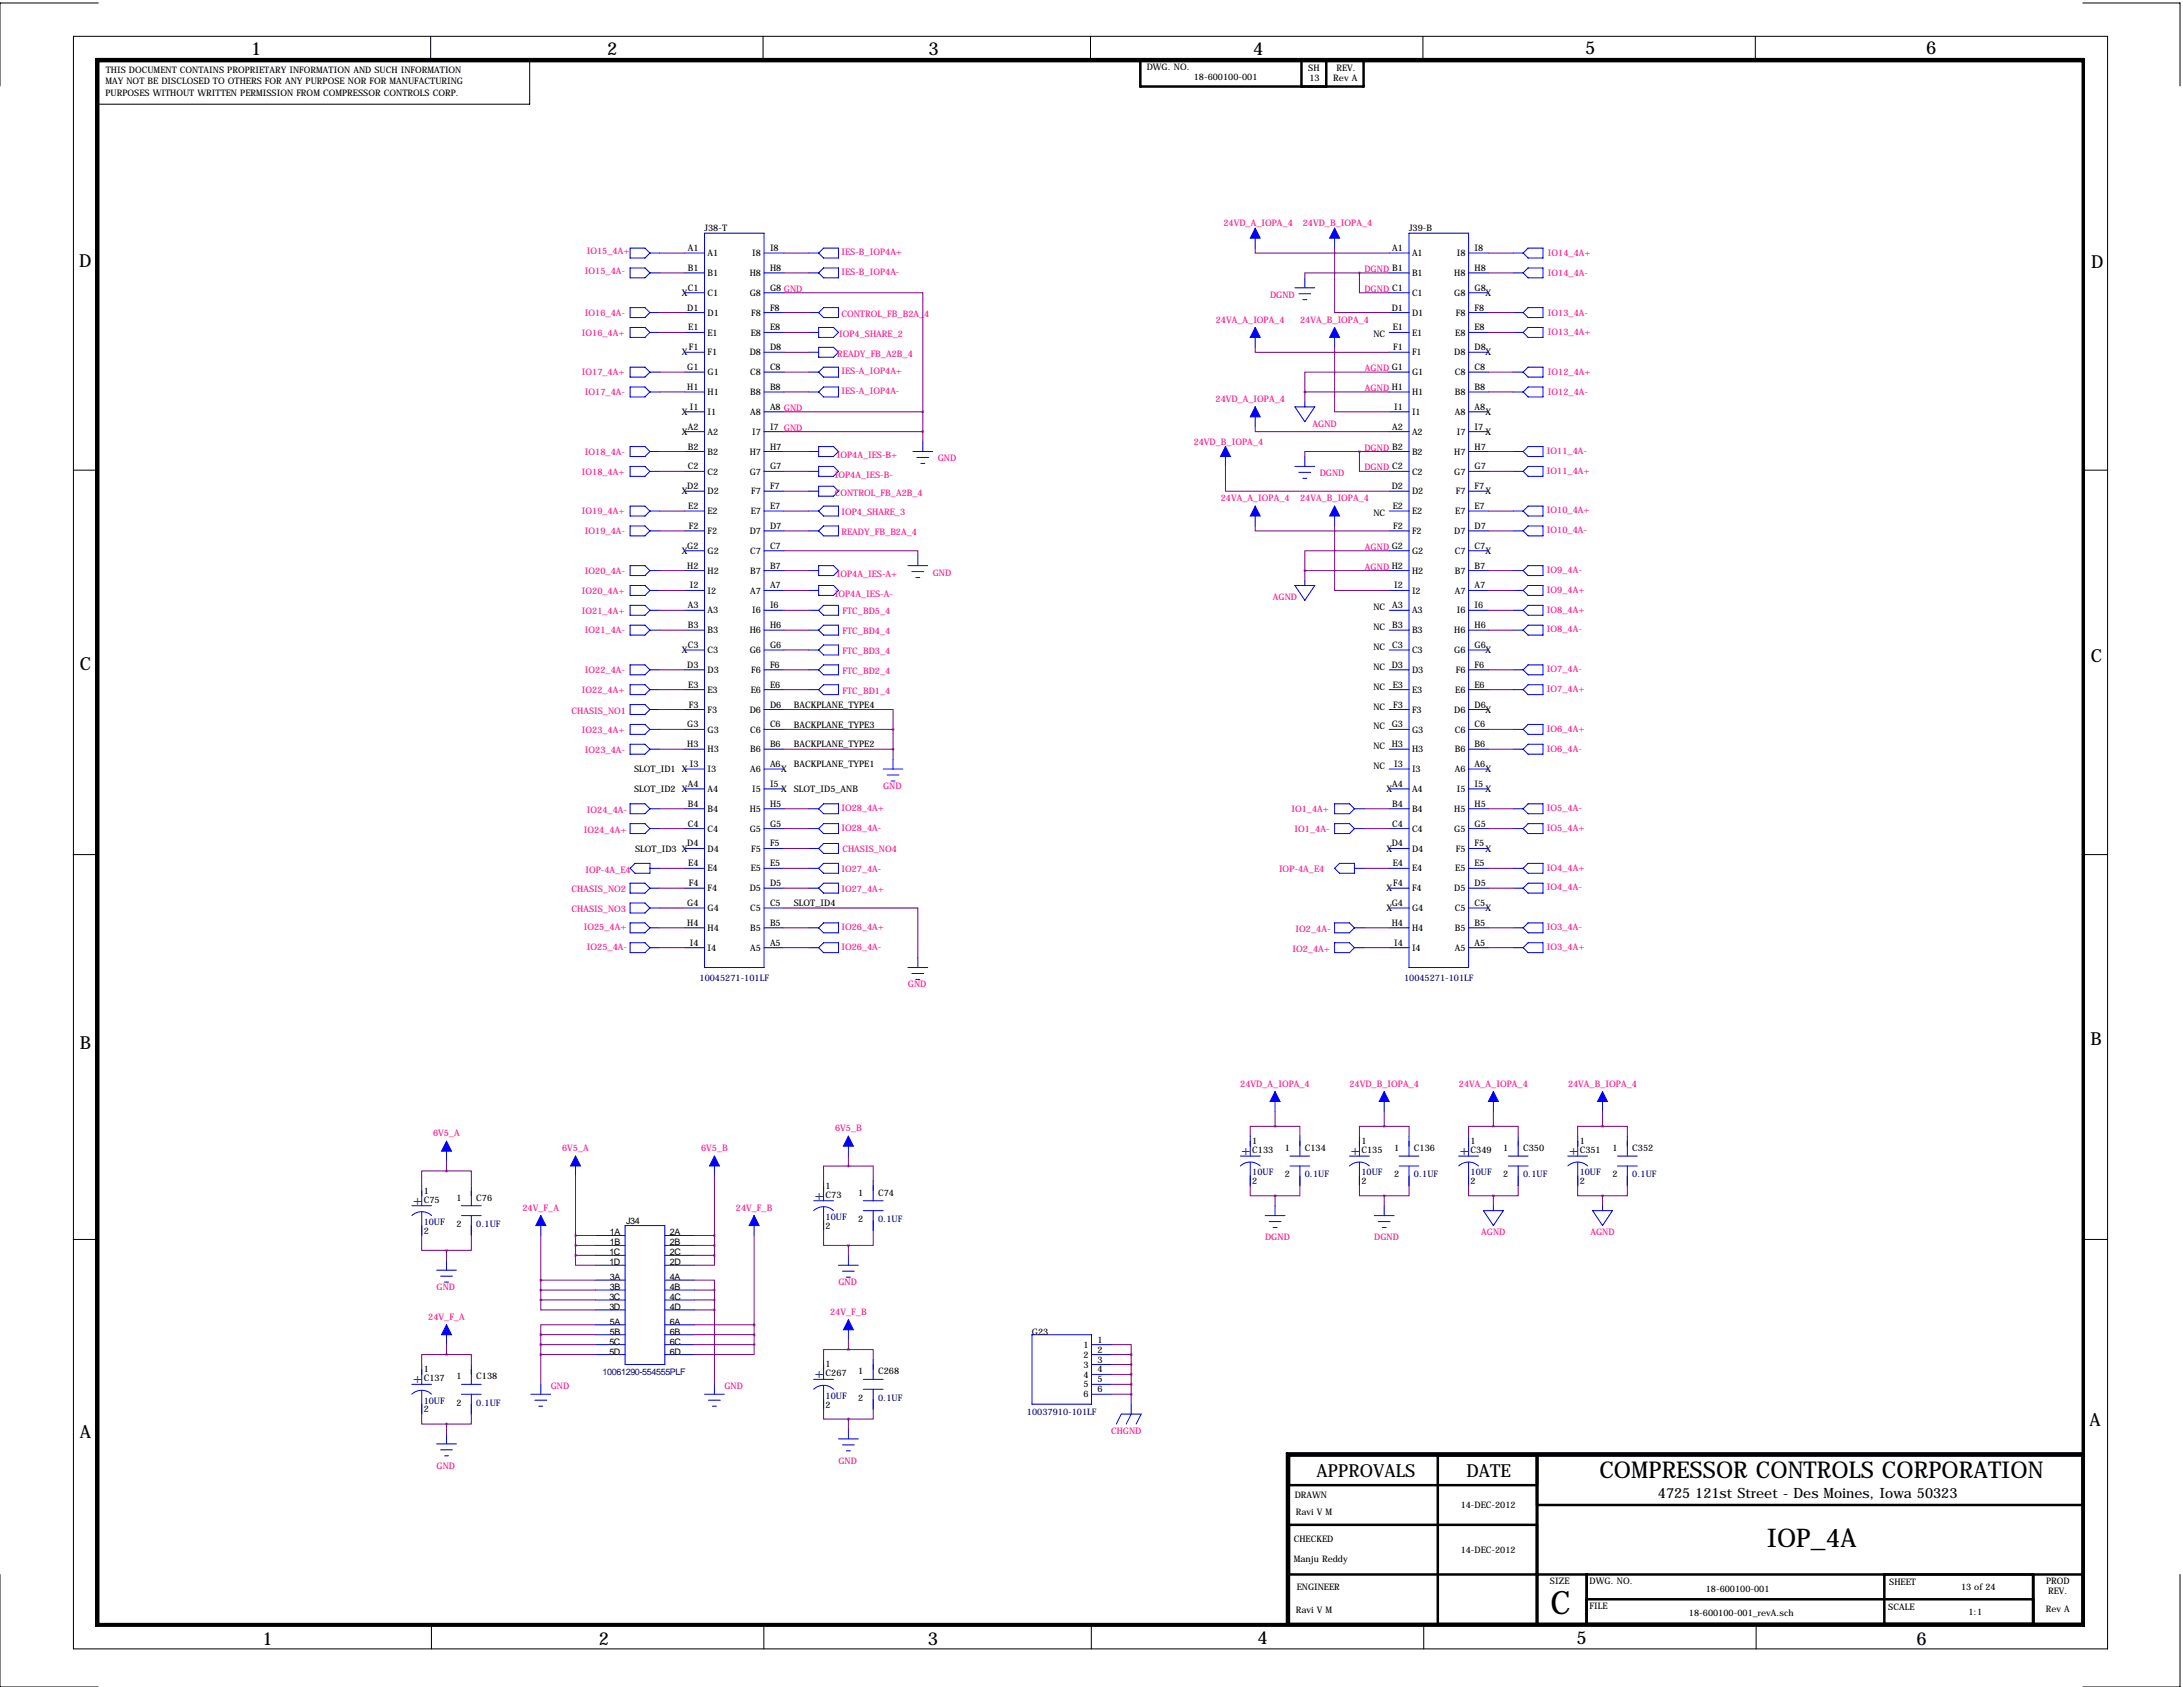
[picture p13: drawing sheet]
<svg xmlns="http://www.w3.org/2000/svg" width="559mm" height="432mm" viewBox="0 0 559 432" stroke-linecap="round" stroke-linejoin="round" font-family="sans-serif">
<defs><g id="words">
<text font-size="8.2" x="396.9" y="413">C</text>
<text font-size="6.6" x="452.2" y="395.9">IOP_4A</text>
<text font-size="5.9" x="409.4" y="378.4">COMPRESSOR CONTROLS CORPORATION</text>
<g font-size="4.6">
<text x="64.3" y="14.1">1</text>
<text x="155.4" y="14.1">2</text>
<text x="237.7" y="14.1">3</text>
<text x="320.8" y="14.1">4</text>
<text x="405.8" y="13.9">5</text>
<text x="493" y="13.9">6</text>
<text x="20.3" y="68.3">D</text>
<text x="535.3" y="68.5">D</text>
<text x="20.4" y="171.6">C</text>
<text x="535.2" y="169.6">C</text>
<text x="20.5" y="268.5">B</text>
<text x="535.1" y="267.6">B</text>
<text x="534.9" y="364.9">A</text>
<text x="20.5" y="367.9">A</text>
<text x="337" y="378.1">APPROVALS</text>
<text x="375.4" y="378.1">DATE</text>
<text x="67.2" y="421">1</text>
<text x="153.3" y="421">2</text>
<text x="237.5" y="421">3</text>
<text x="321.9" y="420.9">4</text>
<text x="403.6" y="420.8">5</text>
<text x="490.6" y="421">6</text>
</g>
<g font-size="3.6" fill="#000080">
<text x="317.8" y="295.7">+</text>
<text x="345.7" y="295.7">+</text>
<text x="373.6" y="295.7">+</text>
<text x="401.6" y="295.7">+</text>
<text x="105.7" y="308.4">+</text>
<text x="208.5" y="307.1">+</text>
<text x="208.5" y="352.8">+</text>
<text x="105.7" y="354.1">+</text>
</g>
<text font-size="3.6" x="424.4" y="383.4">4725 121st Street - Des Moines, Iowa 50323</text>
<g font-size="2.3">
<text x="27" y="21.5">MAY NOT BE DISCLOSED TO OTHERS FOR ANY PURPOSE NOR FOR MANUFACTURING</text>
<text x="27.1" y="18.7">THIS DOCUMENT CONTAINS PROPRIETARY INFORMATION AND SUCH INFORMATION</text>
<text x="293.5" y="18">DWG. NO.</text>
<text x="305.6" y="20.5">18-600100-001</text>
<text x="334.9" y="18.1">SH</text>
<text x="335.2" y="20.8">13</text>
<text x="341.3" y="20.8">Rev A</text>
<text x="342.1" y="18.2">REV.</text>
<text x="27" y="24.6">PURPOSES WITHOUT WRITTEN PERMISSION FROM COMPRESSOR CONTROLS CORP.</text>
<text x="180.3" y="59.2">J38-T</text>
<text x="360.7" y="59.2">J39-B</text>
<text x="176" y="64.3">A1</text>
<text x="181.1" y="65.6">A1</text>
<text x="192.6" y="65.6">I8</text>
<text x="197.1" y="64.3">I8</text>
<text x="356.4" y="64.3">A1</text>
<text x="361.4" y="65.6">A1</text>
<text x="372.9" y="65.6">I8</text>
<text x="377.4" y="64.3">I8</text>
<text x="176" y="69.3">B1</text>
<text x="181.1" y="70.7">B1</text>
<text x="191.9" y="70.7">H8</text>
<text x="197.1" y="69.3">H8</text>
<text x="361.4" y="70.7">B1</text>
<text x="372.3" y="70.7">H8</text>
<text x="377.4" y="69.3">H8</text>
<text x="174.5" y="75.7">X</text>
<text x="176" y="74.4">C1</text>
<text x="181.1" y="75.7">C1</text>
<text x="191.9" y="75.7">G8</text>
<text x="197.1" y="74.4">G8 GND</text>
<text x="361.4" y="75.7">C1</text>
<text x="372.3" y="75.7">G8</text>
<text x="377.4" y="74.4">G8</text>
<text x="380.3" y="75.7">X</text>
<text x="175.9" y="79.5">D1</text>
<text x="181.1" y="80.8">D1</text>
<text x="192.3" y="80.8">F8</text>
<text x="197.1" y="79.5">F8</text>
<text x="356.3" y="79.5">D1</text>
<text x="361.4" y="80.8">D1</text>
<text x="372.7" y="80.8">F8</text>
<text x="377.4" y="79.5">F8</text>
<text x="176.2" y="84.6">E1</text>
<text x="176.3" y="89.7">F1</text>
<text x="181.1" y="85.9">E1</text>
<text x="192.2" y="85.9">E8</text>
<text x="197.1" y="84.6">E8</text>
<text x="197.1" y="89.7">D8</text>
<text x="351.5" y="86.4">NC</text>
<text x="356.5" y="84.6">E1</text>
<text x="356.7" y="89.7">F1</text>
<text x="361.4" y="85.9">E1</text>
<text x="372.5" y="85.9">E8</text>
<text x="377.4" y="84.6">E8</text>
<text x="377.4" y="89.7">D8</text>
<text x="174.5" y="91">X</text>
<text x="175.9" y="94.7">G1</text>
<text x="181.1" y="91">F1</text>
<text x="191.9" y="91">D8</text>
<text x="197.1" y="94.7">C8</text>
<text x="361.4" y="91">F1</text>
<text x="372.3" y="91">D8</text>
<text x="377.4" y="94.7">C8</text>
<text x="380.3" y="91">X</text>
<text x="175.9" y="99.8">H1</text>
<text x="181.1" y="96.1">G1</text>
<text x="181.1" y="101.1">H1</text>
<text x="192.1" y="96.1">C8</text>
<text x="192.1" y="101.1">B8</text>
<text x="197.1" y="99.8">B8</text>
<text x="361.4" y="96.1">G1</text>
<text x="361.4" y="101.1">H1</text>
<text x="372.4" y="96.1">C8</text>
<text x="372.4" y="101.1">B8</text>
<text x="377.4" y="99.8">B8</text>
<text x="174.5" y="106.2">X</text>
<text x="176.6" y="104.9">I1</text>
<text x="181.1" y="106.2">I1</text>
<text x="192.1" y="106.2">A8</text>
<text x="197.1" y="104.9">A8 GND</text>
<text x="356.9" y="104.9">I1</text>
<text x="361.4" y="106.2">I1</text>
<text x="372.4" y="106.2">A8</text>
<text x="377.4" y="104.9">A8</text>
<text x="380.3" y="106.2">X</text>
<text x="174.5" y="111.3">X</text>
<text x="176" y="110">A2</text>
<text x="181.1" y="111.3">A2</text>
<text x="192.6" y="111.3">I7</text>
<text x="197.1" y="110">I7 GND</text>
<text x="356.4" y="110">A2</text>
<text x="361.4" y="111.3">A2</text>
<text x="372.9" y="111.3">I7</text>
<text x="377.4" y="110">I7</text>
<text x="380.3" y="111.3">X</text>
<text x="176" y="115.1">B2</text>
<text x="181.1" y="116.4">B2</text>
<text x="191.9" y="116.4">H7</text>
<text x="197.1" y="115.1">H7</text>
<text x="361.4" y="116.4">B2</text>
<text x="372.3" y="116.4">H7</text>
<text x="377.4" y="115.1">H7</text>
<text x="175.9" y="125.2">D2</text>
<text x="176" y="120.1">C2</text>
<text x="181.1" y="121.5">C2</text>
<text x="191.9" y="121.5">G7</text>
<text x="197.1" y="120.1">G7</text>
<text x="197.1" y="125.2">F7</text>
<text x="356.3" y="125.2">D2</text>
<text x="361.4" y="121.5">C2</text>
<text x="372.3" y="121.5">G7</text>
<text x="377.4" y="120.1">G7</text>
<text x="377.4" y="125.2">F7</text>
<text x="174.5" y="126.5">X</text>
<text x="176.2" y="130.3">E2</text>
<text x="181.1" y="126.5">D2</text>
<text x="181.1" y="131.6">E2</text>
<text x="192.2" y="131.6">E7</text>
<text x="192.3" y="126.5">F7</text>
<text x="197.1" y="130.3">E7</text>
<text x="356.5" y="130.3">E2</text>
<text x="361.4" y="126.5">D2</text>
<text x="361.4" y="131.6">E2</text>
<text x="372.5" y="131.6">E7</text>
<text x="372.7" y="126.5">F7</text>
<text x="377.4" y="130.3">E7</text>
<text x="380.3" y="126.5">X</text>
<text x="176.3" y="135.4">F2</text>
<text x="181.1" y="136.7">F2</text>
<text x="191.9" y="136.7">D7</text>
<text x="197.1" y="135.4">D7</text>
<text x="351.5" y="132.1">NC</text>
<text x="356.7" y="135.4">F2</text>
<text x="361.4" y="136.7">F2</text>
<text x="372.3" y="136.7">D7</text>
<text x="377.4" y="135.4">D7</text>
<text x="174.5" y="141.8">X</text>
<text x="175.9" y="140.5">G2</text>
<text x="181.1" y="141.8">G2</text>
<text x="192.1" y="141.8">C7</text>
<text x="197.1" y="140.5">C7</text>
<text x="361.4" y="141.8">G2</text>
<text x="372.4" y="141.8">C7</text>
<text x="377.4" y="140.5">C7</text>
<text x="380.3" y="141.8">X</text>
<text x="175.9" y="145.5">H2</text>
<text x="181.1" y="146.9">H2</text>
<text x="192.1" y="146.9">B7</text>
<text x="197.1" y="145.5">B7</text>
<text x="361.4" y="146.9">H2</text>
<text x="372.4" y="146.9">B7</text>
<text x="377.4" y="145.5">B7</text>
<text x="176" y="155.7">A3</text>
<text x="176.6" y="150.6">I2</text>
<text x="181.1" y="151.9">I2</text>
<text x="192.1" y="151.9">A7</text>
<text x="197.1" y="150.6">A7</text>
<text x="197.1" y="155.7">I6</text>
<text x="356.4" y="155.7">A3</text>
<text x="356.9" y="150.6">I2</text>
<text x="361.4" y="151.9">I2</text>
<text x="372.4" y="151.9">A7</text>
<text x="377.4" y="150.6">A7</text>
<text x="377.4" y="155.7">I6</text>
<text x="176" y="160.8">B3</text>
<text x="181.1" y="157">A3</text>
<text x="192.6" y="157">I6</text>
<text x="197.1" y="160.8">H6</text>
<text x="351.5" y="156.2">NC</text>
<text x="351.5" y="161.3">NC</text>
<text x="356.4" y="160.8">B3</text>
<text x="361.4" y="157">A3</text>
<text x="372.9" y="157">I6</text>
<text x="377.4" y="160.8">H6</text>
<text x="174.5" y="167.2">X</text>
<text x="176" y="165.9">C3</text>
<text x="181.1" y="162.1">B3</text>
<text x="181.1" y="167.2">C3</text>
<text x="191.9" y="162.1">H6</text>
<text x="191.9" y="167.2">G6</text>
<text x="197.1" y="165.9">G6</text>
<text x="351.5" y="166.4">NC</text>
<text x="356.4" y="165.9">C3</text>
<text x="361.4" y="162.1">B3</text>
<text x="361.4" y="167.2">C3</text>
<text x="372.3" y="162.1">H6</text>
<text x="372.3" y="167.2">G6</text>
<text x="377.4" y="165.9">G6</text>
<text x="380.3" y="167.2">X</text>
<text x="175.9" y="170.9">D3</text>
<text x="181.1" y="172.3">D3</text>
<text x="192.3" y="172.3">F6</text>
<text x="197.1" y="170.9">F6</text>
<text x="351.5" y="171.5">NC</text>
<text x="356.3" y="170.9">D3</text>
<text x="361.4" y="172.3">D3</text>
<text x="372.7" y="172.3">F6</text>
<text x="377.4" y="170.9">F6</text>
<text x="176.2" y="176">E3</text>
<text x="181.1" y="177.3">E3</text>
<text x="192.2" y="177.3">E6</text>
<text x="197.1" y="176">E6</text>
<text x="351.5" y="176.5">NC</text>
<text x="356.5" y="176">E3</text>
<text x="361.4" y="177.3">E3</text>
<text x="372.5" y="177.3">E6</text>
<text x="377.4" y="176">E6</text>
<text x="176.3" y="181.1">F3</text>
<text x="181.1" y="182.4">F3</text>
<text x="191.9" y="182.4">D6</text>
<text x="197.1" y="181.1">D6</text>
<text x="203.2" y="181.1">BACKPLANE_TYPE4</text>
<text x="351.5" y="181.6">NC</text>
<text x="356.7" y="181.1">F3</text>
<text x="361.4" y="182.4">F3</text>
<text x="372.3" y="182.4">D6</text>
<text x="377.4" y="181.1">D6</text>
<text x="380.3" y="182.4">X</text>
<text x="175.9" y="186.2">G3</text>
<text x="175.9" y="191.3">H3</text>
<text x="181.1" y="187.5">G3</text>
<text x="192.1" y="187.5">C6</text>
<text x="197.1" y="186.2">C6</text>
<text x="197.1" y="191.3">B6</text>
<text x="203.2" y="191.3">BACKPLANE_TYPE2</text>
<text x="203.2" y="186.2">BACKPLANE_TYPE3</text>
<text x="351.5" y="186.7">NC</text>
<text x="351.5" y="191.8">NC</text>
<text x="356.3" y="186.2">G3</text>
<text x="356.3" y="191.3">H3</text>
<text x="361.4" y="187.5">G3</text>
<text x="372.4" y="187.5">C6</text>
<text x="377.4" y="186.2">C6</text>
<text x="377.4" y="191.3">B6</text>
<text x="162.3" y="197.7">SLOT_ID1 X</text>
<text x="176.6" y="196.3">I3</text>
<text x="181.1" y="192.6">H3</text>
<text x="181.1" y="197.7">I3</text>
<text x="192.1" y="192.6">B6</text>
<text x="192.1" y="197.7">A6</text>
<text x="197.1" y="196.3">A6</text>
<text x="199.9" y="197.7">X</text>
<text x="203.2" y="196.4">BACKPLANE_TYPE1</text>
<text x="351.5" y="196.8">NC</text>
<text x="356.9" y="196.3">I3</text>
<text x="361.4" y="192.6">H3</text>
<text x="361.4" y="197.7">I3</text>
<text x="372.4" y="192.6">B6</text>
<text x="372.4" y="197.7">A6</text>
<text x="377.4" y="196.3">A6</text>
<text x="380.3" y="197.7">X</text>
<text x="162.3" y="202.7">SLOT_ID2 X</text>
<text x="176" y="201.4">A4</text>
<text x="181.1" y="202.7">A4</text>
<text x="192.6" y="202.7">I5</text>
<text x="197.1" y="201.4">I5</text>
<text x="199.9" y="202.7">X</text>
<text x="203.2" y="202.7">SLOT_ID5_ANB</text>
<text x="354.9" y="202.7">X</text>
<text x="356.4" y="201.4">A4</text>
<text x="361.4" y="202.7">A4</text>
<text x="372.9" y="202.7">I5</text>
<text x="377.4" y="201.4">I5</text>
<text x="380.3" y="202.7">X</text>
<text x="176" y="206.5">B4</text>
<text x="181.1" y="207.8">B4</text>
<text x="191.9" y="207.8">H5</text>
<text x="197.1" y="206.5">H5</text>
<text x="356.4" y="206.5">B4</text>
<text x="361.4" y="207.8">B4</text>
<text x="372.3" y="207.8">H5</text>
<text x="377.4" y="206.5">H5</text>
<text x="176" y="211.6">C4</text>
<text x="181.1" y="212.9">C4</text>
<text x="191.9" y="212.9">G5</text>
<text x="197.1" y="211.6">G5</text>
<text x="356.4" y="211.6">C4</text>
<text x="361.4" y="212.9">C4</text>
<text x="372.3" y="212.9">G5</text>
<text x="377.4" y="211.6">G5</text>
<text x="162.6" y="218">SLOT_ID3 X</text>
<text x="175.9" y="216.7">D4</text>
<text x="176.2" y="221.7">E4</text>
<text x="181.1" y="218">D4</text>
<text x="192.3" y="218">F5</text>
<text x="197.1" y="216.7">F5</text>
<text x="197.1" y="221.7">E5</text>
<text x="354.9" y="218">X</text>
<text x="356.3" y="216.7">D4</text>
<text x="356.5" y="221.7">E4</text>
<text x="361.4" y="218">D4</text>
<text x="372.7" y="218">F5</text>
<text x="377.4" y="216.7">F5</text>
<text x="377.4" y="221.7">E5</text>
<text x="380.3" y="218">X</text>
<text x="176.3" y="226.8">F4</text>
<text x="181.1" y="223.1">E4</text>
<text x="192.2" y="223.1">E5</text>
<text x="197.1" y="226.8">D5</text>
<text x="356.7" y="226.8">F4</text>
<text x="361.4" y="223.1">E4</text>
<text x="372.5" y="223.1">E5</text>
<text x="377.4" y="226.8">D5</text>
<text x="175.9" y="231.9">G4</text>
<text x="181.1" y="228.1">F4</text>
<text x="181.1" y="233.2">G4</text>
<text x="191.9" y="228.1">D5</text>
<text x="192.1" y="233.2">C5</text>
<text x="197.1" y="231.9">C5</text>
<text x="203.2" y="231.9">SLOT_ID4</text>
<text x="354.9" y="228.1">X</text>
<text x="354.9" y="233.2">X</text>
<text x="356.3" y="231.9">G4</text>
<text x="361.4" y="228.1">F4</text>
<text x="361.4" y="233.2">G4</text>
<text x="372.3" y="228.1">D5</text>
<text x="372.4" y="233.2">C5</text>
<text x="377.4" y="231.9">C5</text>
<text x="380.3" y="233.2">X</text>
<text x="175.9" y="237">H4</text>
<text x="181.1" y="238.3">H4</text>
<text x="192.1" y="238.3">B5</text>
<text x="197.1" y="237">B5</text>
<text x="356.3" y="237">H4</text>
<text x="361.4" y="238.3">H4</text>
<text x="372.4" y="238.3">B5</text>
<text x="377.4" y="237">B5</text>
<text x="176.6" y="242.1">I4</text>
<text x="181.1" y="243.4">I4</text>
<text x="192.1" y="243.4">A5</text>
<text x="197.1" y="242.1">A5</text>
<text x="356.9" y="242.1">I4</text>
<text x="361.4" y="243.4">I4</text>
<text x="372.4" y="243.4">A5</text>
<text x="377.4" y="242.1">A5</text>
<text x="320.5" y="292.9">1</text>
<text x="348.5" y="292.9">1</text>
<text x="376.4" y="292.9">1</text>
<text x="404.4" y="292.9">1</text>
<text x="320.5" y="295.1">C133</text>
<text x="328.9" y="294.6">1</text>
<text x="334" y="294.6">C134</text>
<text x="348.5" y="295.1">C135</text>
<text x="356.9" y="294.6">1</text>
<text x="361.9" y="294.6">C136</text>
<text x="376.4" y="295.1">C349</text>
<text x="384.8" y="294.6">1</text>
<text x="389.9" y="294.6">C350</text>
<text x="404.4" y="295.1">C351</text>
<text x="412.7" y="294.6">1</text>
<text x="417.8" y="294.6">C352</text>
<text x="108.5" y="305.6">1</text>
<text x="211.3" y="304.3">1</text>
<text x="320.5" y="303.1">2</text>
<text x="328.9" y="301.3">2</text>
<text x="348.5" y="303.1">2</text>
<text x="356.9" y="301.3">2</text>
<text x="376.4" y="303.1">2</text>
<text x="384.8" y="301.3">2</text>
<text x="404.4" y="303.1">2</text>
<text x="412.7" y="301.3">2</text>
<text x="108.5" y="307.8">C75</text>
<text x="116.8" y="307.3">1</text>
<text x="121.9" y="307.3">C76</text>
<text x="211.3" y="306.6">C73</text>
<text x="219.7" y="306.1">1</text>
<text x="224.8" y="306.1">C74</text>
<text x="108.5" y="315.8">2</text>
<text x="116.8" y="314">2</text>
<text x="156.1" y="316.2">1A</text>
<text x="160.3" y="313.2">J34</text>
<text x="171.4" y="316.2">2A</text>
<text x="211.3" y="314.5">2</text>
<text x="219.7" y="312.8">2</text>
<text x="156" y="321.3">1C</text>
<text x="156" y="323.8">1D</text>
<text x="156.1" y="318.8">1B</text>
<text x="171.4" y="318.8">2B</text>
<text x="171.4" y="321.3">2C</text>
<text x="171.4" y="323.8">2D</text>
<text x="156.1" y="327.7">3A</text>
<text x="171.4" y="327.7">4A</text>
<text x="156" y="332.7">3C</text>
<text x="156" y="335.3">3D</text>
<text x="156.1" y="330.2">3B</text>
<text x="171.4" y="330.2">4B</text>
<text x="171.4" y="332.7">4C</text>
<text x="171.4" y="335.3">4D</text>
<text x="156.1" y="339.1">5A</text>
<text x="156.1" y="341.6">5B</text>
<text x="171.4" y="339.1">6A</text>
<text x="171.4" y="341.6">6B</text>
<text x="264.2" y="341.6">G23</text>
<text x="156" y="344.2">5C</text>
<text x="156" y="346.7">5D</text>
<text x="171.4" y="344.2">6C</text>
<text x="171.4" y="346.7">6D</text>
<text x="277.3" y="345">1</text>
<text x="277.3" y="347.5">2</text>
<text x="280.9" y="343.7">1</text>
<text x="280.9" y="346.2">2</text>
<text x="108.5" y="351.3">1</text>
<text x="108.5" y="353.6">C137</text>
<text x="116.8" y="353.1">1</text>
<text x="121.9" y="353.1">C138</text>
<text x="211.3" y="350">1</text>
<text x="211.3" y="352.3">C267</text>
<text x="219.7" y="351.8">1</text>
<text x="224.8" y="351.8">C268</text>
<text x="277.3" y="350.1">3</text>
<text x="277.3" y="352.6">4</text>
<text x="280.9" y="348.7">3</text>
<text x="280.9" y="351.3">4</text>
<text x="280.9" y="353.8">5</text>
<text x="116.8" y="359.8">2</text>
<text x="219.7" y="358.5">2</text>
<text x="277.3" y="355.1">5</text>
<text x="277.3" y="357.7">6</text>
<text x="280.9" y="356.4">6</text>
<text x="108.5" y="361.5">2</text>
<text x="211.3" y="360.3">2</text>
<text x="331.4" y="383.4">DRAWN</text>
<text x="331.7" y="387.8">Ravi V M</text>
<text x="373.9" y="386">14-DEC-2012</text>
<text x="331.2" y="394.6">CHECKED</text>
<text x="331.2" y="399.7">Manju Reddy</text>
<text x="373.9" y="397.5">14-DEC-2012</text>
<text x="331.9" y="407.1">ENGINEER</text>
<text x="396.7" y="405.5">SIZE</text>
<text x="406.9" y="405.5">DWG. NO.</text>
<text x="436.6" y="407.4">18-600100-001</text>
<text x="483.6" y="405.8">SHEET</text>
<text x="502" y="406.9">13 of 24</text>
<text x="523.7" y="405.5">PROD</text>
<text x="331.7" y="412.9">Ravi V M</text>
<text x="406.9" y="411.9">FILE</text>
<text x="432.3" y="413.7">18-600100-001_revA.sch</text>
<text x="483.4" y="412.1">SCALE</text>
<text x="503.9" y="413.5">1:1</text>
<text x="523.6" y="412.7">Rev A</text>
<text x="524.3" y="408.1">REV.</text>
</g>
<g font-size="2.3" fill="#ff0080">
<text x="313.2" y="57.9">24VD_A_IOPA_4</text>
<text x="333.5" y="57.9">24VD_B_IOPA_4</text>
<text x="150.2" y="65.1">IO15_4A+</text>
<text x="215.4" y="65.4">IES-B_IOP4A+</text>
<text x="396.2" y="65.5">IO14_4A+</text>
<text x="149.7" y="70.2">IO15_4A-</text>
<text x="215.4" y="70.4">IES-B_IOP4A-</text>
<text x="349.3" y="69.6">DGND B1</text>
<text x="396.2" y="70.6">IO14_4A-</text>
<text x="325.1" y="76.2">DGND</text>
<text x="349.3" y="74.7">DGND C1</text>
<text x="149.7" y="80.9">IO16_4A-</text>
<text x="215.4" y="81">CONTROL_FB_B2A_4</text>
<text x="311.2" y="82.6">24VA_A_IOPA_4</text>
<text x="332.8" y="82.6">24VA_B_IOPA_4</text>
<text x="396.2" y="80.8">IO13_4A-</text>
<text x="149" y="85.9">IO16_4A+</text>
<text x="214.8" y="86.4">IOP4_SHARE_2</text>
<text x="396.2" y="85.9">IO13_4A+</text>
<text x="214.3" y="91.4">READY_FB_A2B_4</text>
<text x="215.4" y="95.8">IES-A_IOP4A+</text>
<text x="349.4" y="95">AGND G1</text>
<text x="149" y="96.1">IO17_4A+</text>
<text x="149.7" y="101.2">IO17_4A-</text>
<text x="215.4" y="100.9">IES-A_IOP4A-</text>
<text x="349.4" y="100.1">AGND H1</text>
<text x="396.2" y="101.1">IO12_4A-</text>
<text x="396.2" y="96">IO12_4A+</text>
<text x="311.1" y="102.9">24VD_A_IOPA_4</text>
<text x="305.6" y="113.8">24VD_B_IOPA_4</text>
<text x="336" y="109.2">AGND</text>
<text x="149.7" y="116.4">IO18_4A-</text>
<text x="214.2" y="117.2">IOP4A_IES-B+</text>
<text x="240" y="118.1">GND</text>
<text x="349.3" y="115.3">DGND B2</text>
<text x="396" y="116.2">IO11_4A-</text>
<text x="149" y="121.5">IO18_4A+</text>
<text x="213.7" y="122.3">IOP4A_IES-B-</text>
<text x="337.8" y="121.9">DGND</text>
<text x="349.3" y="120.4">DGND C2</text>
<text x="396" y="121.2">IO11_4A+</text>
<text x="149" y="131.7">IO19_4A+</text>
<text x="213.7" y="127">CONTROL_FB_A2B_4</text>
<text x="215.4" y="131.8">IOP4_SHARE_3</text>
<text x="312.5" y="128.3">24VA_A_IOPA_4</text>
<text x="332.8" y="128.3">24VA_B_IOPA_4</text>
<text x="396" y="131.4">IO10_4A+</text>
<text x="149.7" y="136.7">IO19_4A-</text>
<text x="215.4" y="136.9">READY_FB_B2A_4</text>
<text x="396" y="136.5">IO10_4A-</text>
<text x="349.4" y="140.7">AGND G2</text>
<text x="149.7" y="146.9">IO20_4A-</text>
<text x="214.2" y="147.7">IOP4A_IES-A+</text>
<text x="238.8" y="147.3">GND</text>
<text x="349.4" y="145.8">AGND H2</text>
<text x="396" y="146.6">IO9_4A-</text>
<text x="149" y="152">IO20_4A+</text>
<text x="213.7" y="152.7">IOP4A_IES-A-</text>
<text x="325.8" y="153.7">AGND</text>
<text x="396" y="151.7">IO9_4A+</text>
<text x="149" y="157.1">IO21_4A+</text>
<text x="215.6" y="157.2">FTC_BD5_4</text>
<text x="396" y="161.9">IO8_4A-</text>
<text x="396" y="156.8">IO8_4A+</text>
<text x="149.7" y="162.1">IO21_4A-</text>
<text x="215.6" y="162.3">FTC_BD4_4</text>
<text x="215.6" y="167.4">FTC_BD3_4</text>
<text x="149.7" y="172.3">IO22_4A-</text>
<text x="215.6" y="172.5">FTC_BD2_4</text>
<text x="396" y="172">IO7_4A-</text>
<text x="149" y="177.4">IO22_4A+</text>
<text x="215.6" y="177.5">FTC_BD1_4</text>
<text x="396" y="177.1">IO7_4A+</text>
<text x="146.3" y="182.6">CHASIS_NO1</text>
<text x="149" y="187.5">IO23_4A+</text>
<text x="396" y="187.3">IO6_4A+</text>
<text x="149.7" y="192.6">IO23_4A-</text>
<text x="396" y="192.4">IO6_4A-</text>
<text x="226.1" y="201.9">GND</text>
<text x="150.3" y="208">IO24_4A-</text>
<text x="215.4" y="207.6">IO28_4A+</text>
<text x="330.6" y="207.8">IO1_4A+</text>
<text x="396" y="207.6">IO5_4A-</text>
<text x="149.5" y="213.1">IO24_4A+</text>
<text x="215.4" y="212.7">IO28_4A-</text>
<text x="331.4" y="212.9">IO1_4A-</text>
<text x="396" y="212.7">IO5_4A+</text>
<text x="215.6" y="218.2">CHASIS_NO4</text>
<text x="149.9" y="223.5">IOP-4A_E4</text>
<text x="215.4" y="223.3">IO27_4A-</text>
<text x="327.4" y="223.3">IOP-4A_E4</text>
<text x="396" y="227.9">IO4_4A-</text>
<text x="396" y="222.8">IO4_4A+</text>
<text x="146.3" y="233.4">CHASIS_NO3</text>
<text x="146.3" y="228.3">CHASIS_NO2</text>
<text x="215.4" y="228.3">IO27_4A+</text>
<text x="149.5" y="238.1">IO25_4A+</text>
<text x="215.4" y="238.1">IO26_4A+</text>
<text x="331.7" y="238.5">IO2_4A-</text>
<text x="396" y="238.1">IO3_4A-</text>
<text x="150.3" y="243.2">IO25_4A-</text>
<text x="215.4" y="243.2">IO26_4A-</text>
<text x="330.9" y="243.6">IO2_4A+</text>
<text x="396" y="243.2">IO3_4A+</text>
<text x="232.4" y="252.7">GND</text>
<text x="317.5" y="278.1">24VD_A_IOPA_4</text>
<text x="345.4" y="278.1">24VD_B_IOPA_4</text>
<text x="373.4" y="278.1">24VA_A_IOPA_4</text>
<text x="401.4" y="278.1">24VA_B_IOPA_4</text>
<text x="110.9" y="290.8">6V5_A</text>
<text x="213.7" y="289.6">6V5_B</text>
<text x="143.9" y="294.6">6V5_A</text>
<text x="179.5" y="294.6">6V5_B</text>
<text x="133.8" y="309.9">24V_F_A</text>
<text x="188.4" y="309.9">24V_F_B</text>
<text x="323.8" y="317.5">DGND</text>
<text x="351.8" y="317.5">DGND</text>
<text x="379.2" y="316.2">AGND</text>
<text x="407.1" y="316.2">AGND</text>
<text x="214.6" y="328.9">GND</text>
<text x="111.8" y="330.2">GND</text>
<text x="109.6" y="337.8">24V_F_A</text>
<text x="212.5" y="336.5">24V_F_B</text>
<text x="141" y="355.6">GND</text>
<text x="185.4" y="355.6">GND</text>
<text x="284.4" y="367">CHGND</text>
<text x="111.8" y="375.9">GND</text>
<text x="214.6" y="374.6">GND</text>
</g>
<g font-size="2.3" fill="#000080">
<text x="179.1" y="251">10045271-101LF</text>
<text x="359.4" y="251">10045271-101LF</text>
<text x="320.5" y="300.8">10UF</text>
<text x="334" y="301.3">0.1UF</text>
<text x="348.5" y="300.8">10UF</text>
<text x="361.9" y="301.3">0.1UF</text>
<text x="376.4" y="300.8">10UF</text>
<text x="389.9" y="301.3">0.1UF</text>
<text x="404.4" y="300.8">10UF</text>
<text x="417.8" y="301.3">0.1UF</text>
<text x="108.5" y="313.5">10UF</text>
<text x="121.9" y="314">0.1UF</text>
<text x="211.3" y="312.3">10UF</text>
<text x="224.8" y="312.8">0.1UF</text>
<text x="154.2" y="352.1">10061290-554555PLF</text>
<text x="108.5" y="359.2">10UF</text>
<text x="121.9" y="359.8">0.1UF</text>
<text x="211.3" y="358">10UF</text>
<text x="224.8" y="358.5">0.1UF</text>
<text x="262.9" y="362.3">10037910-101LF</text>
</g>
</g></defs>
<g fill="none" stroke="#000" stroke-width=".26">
<path d="M18.8 9.3h520.7v412.7h-520.7zM25.1 .8h-25.1v21.2M110.2 9.3v6.3M142.7 15.6h-7.1v11.1h-110.9M195.3 9.3v6.3M279.1 9.3v6.3M364.2 9.3v6.3M449.3 9.3v6.3M533.1 .8h24.9v21.2M18.8 120.3h6.4M533.1 120.3h6.4M18.7 218.7h6.4"/>
<path d="M533 218.7h6.4M18.7 317.2h6.4M533 317.2h6.4M0 403v28.8h25.1M110.4 415.7v6.3M195.5 415.7v6.3M279.3 415.7v6.3M364.4 415.7v6.3M449.5 415.7v6.3M558 403v28.8h-24.9"/>
</g>
<g fill="none" stroke="#000" stroke-width=".63">
<path d="M24.6 15.1h508.8v401h-508.8zM25.1 15.6h508v400.1h-508zM291.9 15.4h57.1v6.7h-57.1zM333.1 15.4v6.7M339.5 15.4v6.7M368 372.5v43.2M393.4 372.5v43.2M533.1 372.5h-203.2v43.2M533.1 372h-203.7v43.7M329.9 380.1h63.5M329.9 390.3h63.5M393.4 385.2h139.7"/>
<path d="M329.9 403h203.2M406.1 403v12.7M406.1 409.3h114.3M482.3 403v12.7M520.4 403v12.7"/>
</g>
<g fill="none" stroke="#00f" stroke-width=".26">
<path d="M180.3 59.7h15.3v187.9h-15.3zM321.3 58.4v5.1M341.6 58.4v5.1M360.7 59.7h15.2v187.9h-15.2zM161.3 63.5h3.8l1.3 1.3-1.3 1.2h-3.8zM161.3 68.6h3.8l1.3 1.2-1.3 1.3h-3.8zM161.3 78.7h3.8l1.3 1.3-1.3 1.3h-3.8zM166.4 64.8h2.5M166.4 69.8h2.5M175.3 64.8h5M175.3 69.8h5M175.3 74.9h5"/>
<path d="M195.6 64.8h5.1M195.6 69.8h5.1M195.6 74.9h5.1M207 64.8h2.5M207 69.8h2.5M209.5 64.8l1.3-1.3h3.8v2.5h-3.8zM209.5 69.8l1.3-1.2h3.8v2.5h-3.8zM210.8 78.7h3.8v2.6h-3.8l-1.3-1.3zM331.5 73.7h5M332.5 75.2h3M333.5 76.7h1M334 71.1v2.6"/>
<path d="M355.6 64.8h5.1M355.6 69.8h5.1M355.6 74.9h5.1M375.9 64.8h5.1M375.9 69.8h5.1M375.9 74.9h5.1M387.3 64.8h2.6M387.3 69.8h2.6M389.9 64.8l1.3-1.3h3.8v2.5h-3.8zM389.9 69.8l1.3-1.2h3.8v2.5h-3.8zM161.3 83.8h3.8l1.3 1.3-1.3 1.3h-3.8zM161.3 94h3.8l1.3 1.2-1.3 1.3h-3.8z"/>
<path d="M161.3 99.1h3.8l1.3 1.2-1.3 1.3h-3.8zM166.4 80h2.5M166.4 85.1h2.5M166.4 95.2h2.5M175.3 80h5M175.3 85.1h5M175.3 90.2h5M175.3 95.2h5M195.6 80h5.1M195.6 85.1h5.1M195.6 90.2h5.1M195.6 95.2h5.1"/>
<path d="M207 80h2.5M207 85.1h2.5M207 90.2h2.5M207 95.2h2.5M209.5 83.8h3.9l1.2 1.3-1.2 1.3h-3.9zM209.5 88.9h3.9l1.2 1.3-1.2 1.2h-3.9zM210.8 99.1h3.8v2.5h-3.8l-1.3-1.3zM210.8 94h3.8v2.5h-3.8l-1.3-1.3zM321.3 83.8v5.1M341.6 83.8v5.1M355.6 80h5.1M355.6 85.1h5.1"/>
<path d="M355.6 90.2h5.1M355.6 95.2h5.1M375.9 80h5.1M375.9 85.1h5.1M375.9 90.2h5.1M375.9 95.2h5.1M387.3 80h2.6M387.3 85.1h2.6M387.3 95.2h2.6M389.9 80l1.3-1.3h3.8v2.6h-3.8zM389.9 85.1l1.3-1.3h3.8v2.6h-3.8zM389.9 95.2l1.3-1.2h3.8v2.5h-3.8z"/>
<path d="M161.3 119.4h3.8l1.3 1.2-1.3 1.3h-3.8zM161.3 114.3h3.8l1.3 1.3-1.3 1.2h-3.8zM166.4 100.3h2.5M166.4 115.6h2.5M175.3 100.3h5M175.3 105.4h5M175.3 110.5h5M175.3 115.6h5M195.6 100.3h5.1M195.6 105.4h5.1M195.6 110.5h5.1M195.6 115.6h5.1"/>
<path d="M207 100.3h2.5M207 115.6h2.5M209.5 119.4h3.9l1.2 1.2-1.2 1.3h-3.9zM209.5 114.3h3.9l1.2 1.3-1.2 1.2h-3.9zM233.7 115.6h5.1M234.7 117.1h3M235.7 118.6h1M236.2 113v2.6M313.7 114.3v5.1M321.3 104.1v5.1M331.5 119.4h5M331.5 104.1h5l-2.5 3.8z"/>
<path d="M334 102.9v1.2M334 116.8v2.6M355.6 100.3h5.1M355.6 105.4h5.1M355.6 110.5h5.1M355.6 115.6h5.1M375.9 100.3h5.1M375.9 105.4h5.1M375.9 110.5h5.1M375.9 115.6h5.1M387.3 100.3h2.6M387.3 115.6h2.6"/>
<path d="M389.9 100.3l1.3-1.2h3.8v2.5h-3.8zM389.9 115.6l1.3-1.3h3.8v2.5h-3.8zM161.3 134.6h3.8l1.3 1.3-1.3 1.3h-3.8zM161.3 129.5h3.8l1.3 1.3-1.3 1.3h-3.8zM166.4 120.6h2.5M166.4 130.8h2.5M166.4 135.9h2.5M175.3 120.6h5M175.3 125.7h5M175.3 130.8h5M175.3 135.9h5M195.6 120.6h5.1"/>
<path d="M195.6 125.7h5.1M195.6 130.8h5.1M195.6 135.9h5.1M207 120.6h2.5M207 125.7h2.5M207 130.8h2.5M207 135.9h2.5M209.5 130.8l1.3-1.3h3.8v2.6h-3.8zM209.5 124.5h3.9l1.2 1.2-1.2 1.3h-3.9zM210.8 134.6h3.8v2.6h-3.8l-1.3-1.3zM321.3 129.5v5.1M332.5 120.9h3"/>
<path d="M333.5 122.4h1M341.6 129.5v5.1M355.6 120.6h5.1M355.6 125.7h5.1M355.6 130.8h5.1M355.6 135.9h5.1M375.9 120.6h5.1M375.9 125.7h5.1M375.9 130.8h5.1M375.9 135.9h5.1M387.3 120.6h2.6M387.3 130.8h2.6"/>
<path d="M387.3 135.9h2.6M389.9 120.6l1.3-1.2h3.8v2.5h-3.8zM389.9 130.8l1.3-1.3h3.8v2.6h-3.8zM389.9 135.9l1.3-1.3h3.8v2.6h-3.8zM161.3 154.9h3.8l1.3 1.3-1.3 1.3h-3.8zM161.3 149.9h3.8l1.3 1.2-1.3 1.3h-3.8zM161.3 144.8h3.8l1.3 1.2-1.3 1.3h-3.8zM166.4 146h2.5M166.4 151.1h2.5M166.4 156.2h2.5M175.3 141h5M175.3 146h5"/>
<path d="M175.3 151.1h5M175.3 156.2h5M195.6 141h5.1M195.6 146h5.1M195.6 151.1h5.1M195.6 156.2h5.1M207 146h2.5M207 151.1h2.5M207 156.2h2.5M209.5 156.2l1.3-1.3h3.8v2.6h-3.8zM209.5 149.9h3.9l1.2 1.2-1.2 1.3h-3.9zM209.5 144.8h3.9l1.2 1.2-1.2 1.3h-3.9z"/>
<path d="M232.4 144.8h5.1M233.4 146.3h3.1M234.4 147.8h1.1M234.9 142.2v2.6M331.5 149.9h5l-2.5 3.8zM334 148.6v1.3M355.6 141h5.1M355.6 146h5.1M355.6 151.1h5.1M355.6 156.2h5.1M375.9 141h5.1M375.9 146h5.1"/>
<path d="M375.9 151.1h5.1M375.9 156.2h5.1M387.3 146h2.6M387.3 151.1h2.6M387.3 156.2h2.6M389.9 146l1.3-1.2h3.8v2.5h-3.8zM389.9 151.1l1.3-1.2h3.8v2.5h-3.8zM389.9 156.2l1.3-1.3h3.8v2.6h-3.8zM161.3 175.3h3.8l1.3 1.2-1.3 1.3h-3.8zM161.3 170.2h3.8l1.3 1.2-1.3 1.3h-3.8zM161.3 160h3.8l1.3 1.3-1.3 1.3h-3.8zM166.4 161.3h2.5"/>
<path d="M166.4 171.4h2.5M166.4 176.5h2.5M175.3 161.3h5M175.3 166.4h5M175.3 171.4h5M175.3 176.5h5M195.6 161.3h5.1M195.6 166.4h5.1M195.6 171.4h5.1M195.6 176.5h5.1M207 161.3h2.5M207 166.4h2.5"/>
<path d="M207 171.4h2.5M207 176.5h2.5M209.5 166.4l1.3-1.3h3.8v2.5h-3.8zM210.8 175.3h3.8v2.5h-3.8l-1.3-1.3zM210.8 170.2h3.8v2.5h-3.8l-1.3-1.3zM210.8 160h3.8v2.6h-3.8l-1.3-1.3zM355.6 161.3h5.1M355.6 166.4h5.1M355.6 171.4h5.1M355.6 176.5h5.1M375.9 161.3h5.1M375.9 166.4h5.1"/>
<path d="M375.9 171.4h5.1M375.9 176.5h5.1M387.3 161.3h2.6M387.3 171.4h2.6M387.3 176.5h2.6M389.9 161.3l1.3-1.3h3.8v2.6h-3.8zM389.9 171.4l1.3-1.2h3.8v2.5h-3.8zM389.9 176.5l1.3-1.2h3.8v2.5h-3.8zM161.3 190.5h3.8l1.3 1.3-1.3 1.2h-3.8zM161.3 185.4h3.8l1.3 1.3-1.3 1.3h-3.8zM161.3 180.3h3.8l1.3 1.3-1.3 1.3h-3.8zM166.4 181.6h2.5"/>
<path d="M166.4 186.7h2.5M166.4 191.8h2.5M175.3 181.6h5M175.3 186.7h5M175.3 191.8h5M175.3 196.8h5M195.6 181.6h5.1M195.6 186.7h5.1M195.6 191.8h5.1M195.6 196.8h5.1M226.1 196.8h5M227.1 198.4h3"/>
<path d="M228.1 199.9h1M228.6 194.3v2.5M355.6 181.6h5.1M355.6 186.7h5.1M355.6 191.8h5.1M355.6 196.8h5.1M375.9 181.6h5.1M375.9 186.7h5.1M375.9 191.8h5.1M375.9 196.8h5.1M387.3 186.7h2.6M387.3 191.8h2.6"/>
<path d="M389.9 186.7l1.3-1.3h3.8v2.6h-3.8zM389.9 191.8l1.3-1.3h3.8v2.5h-3.8zM161.3 205.7h3.8l1.3 1.3-1.3 1.3h-3.8zM161.3 210.8h3.8l1.3 1.3-1.3 1.3h-3.8zM166.4 207h2.5M166.4 212.1h2.5M175.3 201.9h5M175.3 207h5M175.3 212.1h5M175.3 217.2h5M195.6 201.9h5.1M195.6 207h5.1"/>
<path d="M195.6 212.1h5.1M195.6 217.2h5.1M207 207h2.5M207 212.1h2.5M207 217.2h2.5M209.5 217.2l1.3-1.3h3.8v2.5h-3.8zM210.8 205.7h3.8v2.6h-3.8l-1.3-1.3zM210.8 210.8h3.8v2.6h-3.8l-1.3-1.3zM341.6 205.7h3.8l1.3 1.3-1.3 1.3h-3.8zM341.6 210.8h3.8l1.3 1.3-1.3 1.3h-3.8zM346.7 207h2.5M346.7 212.1h2.5"/>
<path d="M355.6 201.9h5.1M355.6 207h5.1M355.6 212.1h5.1M355.6 217.2h5.1M375.9 201.9h5.1M375.9 207h5.1M375.9 212.1h5.1M375.9 217.2h5.1M387.3 207h2.6M387.3 212.1h2.6M389.9 207l1.3-1.3h3.8v2.6h-3.8zM389.9 212.1l1.3-1.3h3.8v2.6h-3.8z"/>
<path d="M161.3 236.2h3.8l1.3 1.3-1.3 1.3h-3.8zM161.3 226.1h3.8l1.3 1.2-1.3 1.3h-3.8zM161.3 231.1h3.8l1.3 1.3-1.3 1.3h-3.8zM162.6 221h3.8v2.5h-3.8l-1.3-1.3zM166.4 222.2h2.5M166.4 227.3h2.5M166.4 232.4h2.5M166.4 237.5h2.5M175.3 222.2h5M175.3 227.3h5M175.3 232.4h5M175.3 237.5h5"/>
<path d="M195.6 222.2h5.1M195.6 227.3h5.1M195.6 232.4h5.1M195.6 237.5h5.1M207 222.2h2.5M207 227.3h2.5M207 237.5h2.5M209.5 222.2l1.3-1.2h3.8v2.5h-3.8zM210.8 236.2h3.8v2.6h-3.8l-1.3-1.3zM210.8 226.1h3.8v2.5h-3.8l-1.3-1.3zM341.6 236.2h3.8l1.3 1.3-1.3 1.3h-3.8zM341.6 222.2l1.3-1.2h3.8v2.5h-3.8z"/>
<path d="M346.7 222.2h2.5M346.7 237.5h2.5M355.6 222.2h5.1M355.6 227.3h5.1M355.6 232.4h5.1M355.6 237.5h5.1M375.9 222.2h5.1M375.9 227.3h5.1M375.9 232.4h5.1M375.9 237.5h5.1M387.3 222.2h2.6M387.3 227.3h2.6"/>
<path d="M387.3 237.5h2.6M389.9 237.5l1.3-1.3h3.8v2.6h-3.8zM389.9 222.2l1.3-1.2h3.8v2.5h-3.8zM389.9 227.3l1.3-1.2h3.8v2.5h-3.8zM161.3 241.3h3.8l1.3 1.3-1.3 1.2h-3.8zM166.4 242.6h2.5M175.3 242.6h5M195.6 242.6h5.1M207 242.6h2.5M210.8 241.3h3.8v2.5h-3.8l-1.3-1.2zM232.4 247.6h5.1M233.4 249.2h3.1"/>
<path d="M234.4 250.7h1.1M234.9 245.1v2.5M341.6 241.3h3.8l1.3 1.3-1.3 1.2h-3.8zM346.7 242.6h2.5M355.6 242.6h5.1M375.9 242.6h5.1M387.3 242.6h2.6M389.9 242.6l1.3-1.3h3.8v2.5h-3.8zM326.4 279.4v5.1M354.3 279.4v5.1M382.3 279.4v5.1M410.2 279.4v5.1"/>
<path d="M114.3 292.1v5.1M147.3 295.9v5.1M182.9 295.9v5.1M217.2 290.8v5.1M317.5 295.9h5.1M317.5 298.4a3.7 3.7 0 0 1 5.1 0M320 290.8v5.1M320 297.4v6.1M330.2 295.9h5.1M330.2 298.4h5.1M332.7 290.8v5.1M332.7 298.4v5.1"/>
<path d="M345.4 295.9h5.1M345.5 298.4a3.7 3.7 0 0 1 5 0M348 290.8v5.1M348 297.4v6.1M358.1 295.9h5.1M358.1 298.4h5.1M360.7 290.8v5.1M360.7 298.4v5.1M373.4 295.9h5.1M373.4 298.4a3.7 3.7 0 0 1 5.1 0M375.9 290.8v5.1M375.9 297.4v6.1"/>
<path d="M386.1 295.9h5.1M386.1 298.4h5.1M388.6 290.8v5.1M388.6 298.4v5.1M401.3 295.9h5.1M401.3 298.4a3.7 3.7 0 0 1 5.1 0M403.9 290.8v5.1M403.9 297.4v6.1M414 295.9h5.1M414 298.4h5.1M416.6 290.8v5.1M416.6 298.4v5.1"/>
<path d="M105.4 308.6h5.1M105.4 311.1a3.7 3.7 0 0 1 5.1 0M107.9 303.5v5.1M107.9 310.1v6.1M118.1 308.6h5.1M118.1 311.1h5.1M120.6 303.5v5.1M120.6 311.1v5.1M138.4 311.1v5.1M152.4 316.2h7.6M152.4 318.8h7.6M160 313.7h10.2v35.5h-10.2z"/>
<path d="M170.2 316.2h7.6M170.2 318.8h7.6M193 311.1v5.1M208.3 307.3h5.1M208.3 309.9a3.7 3.7 0 0 1 5.1 0M210.8 302.3v5M210.8 308.9v6.1M221 307.3h5.1M221 309.9h5.1M223.5 302.3v5M223.5 309.9v5.1M323.8 311.1h5.1"/>
<path d="M324.9 312.7h3M325.9 314.2h1M326.4 308.6v2.5M351.8 311.1h5.1M352.8 312.7h3.1M353.8 314.2h1M354.3 308.6v2.5M379.7 309.9h5.1l-2.5 3.8zM382.3 308.6v1.3M407.7 309.9h5l-2.5 3.8zM410.2 308.6v1.3M111.8 325.1h5"/>
<path d="M112.8 326.6h3M113.8 328.2h1M114.3 322.6v2.5M114.3 339.1v5.1M152.4 327.7h7.6M152.4 321.3h7.6M152.4 332.7h7.6M152.4 330.2h7.6M152.4 339.1h7.6M152.4 323.8h7.6M152.4 335.3h7.6M170.2 327.7h7.6"/>
<path d="M170.2 321.3h7.6M170.2 332.7h7.6M170.2 330.2h7.6M170.2 339.1h7.6M170.2 323.8h7.6M170.2 335.3h7.6M214.6 323.8h5.1M215.6 325.4h3.1M216.7 326.9h1M217.2 321.3v2.5M217.2 337.8v5.1M105.4 354.3h5.1"/>
<path d="M105.4 356.9a3.7 3.7 0 0 1 5.1 0M107.9 349.2v5.1M107.9 355.9v6M118.1 354.3h5.1M118.1 356.9h5.1M120.6 349.2v5.1M120.6 356.9v5M135.9 356.9h5.1M136.9 358.4h3.1M137.9 359.9h1M138.4 354.3v2.6M152.4 341.6h7.6"/>
<path d="M152.4 344.2h7.6M152.4 346.7h7.6M170.2 341.6h7.6M170.2 344.2h7.6M170.2 346.7h7.6M180.3 356.9h5.1M181.4 358.4h3M182.4 359.9h1M182.9 354.3v2.6M208.3 353.1h5.1M208.3 355.6a3.7 3.7 0 0 1 5.1 0M210.8 348v5.1"/>
<path d="M210.8 354.6v6.1M221 353.1h5.1M221 355.6h5.1M223.5 348v5.1M223.5 355.6v5.1M264.2 341.6h15.2v17.8h-15.2zM279.4 344.2h5.1M279.4 346.7h5.1M279.4 349.2h5.1M279.4 351.8h5.1M279.4 354.3h5.1M279.4 356.9h5.1"/>
<path d="M289.6 359.4v2.5l-1.3 2.6M111.8 369.6h5M112.8 371.1h3M113.8 372.6h1M114.3 367v2.6M214.6 368.3h5.1M215.6 369.8h3.1M216.7 371.3h1M217.2 365.8v2.5M285.8 364.5l1.2-2.6h5.1l-1.3 2.6"/>
</g>
<g fill="#00f" stroke="#00f" stroke-width=".26">
<path d="M217.2 290.8l1.2 2.6h-2.5z"/>
<path d="M114.3 292.1l1.3 2.5h-2.6z"/>
<path d="M114.3 339.1l1.3 2.5h-2.6z"/>
<path d="M217.2 337.8l1.2 2.6h-2.5z"/>
<path d="M138.4 311.1l1.3 2.6h-2.5z"/>
<path d="M193 311.1l1.3 2.6h-2.5z"/>
<path d="M147.3 295.9l1.3 2.5h-2.6z"/>
<path d="M182.9 295.9l1.2 2.5h-2.5z"/>
<path d="M321.3 58.4l1.3 2.6h-2.6z"/>
<path d="M341.6 58.4l1.3 2.6h-2.5z"/>
<path d="M321.3 83.8l1.3 2.6h-2.6z"/>
<path d="M341.6 83.8l1.3 2.6h-2.5z"/>
<path d="M321.3 104.1l1.3 2.6h-2.6z"/>
<path d="M313.7 114.3l1.3 2.5h-2.6z"/>
<path d="M321.3 129.5l1.3 2.6h-2.6z"/>
<path d="M341.6 129.5l1.3 2.6h-2.5z"/>
<path d="M382.3 279.4l1.2 2.5h-2.5z"/>
<path d="M410.2 279.4l1.3 2.5h-2.6z"/>
<path d="M326.4 279.4l1.3 2.5h-2.6z"/>
<path d="M354.3 279.4l1.3 2.5h-2.5z"/>
</g>
<g fill="none" stroke="#800080" stroke-width=".26">
<path d="M168.9 64.8h6.4M168.9 69.8h6.4M200.7 74.9h35.5v30.5M200.7 64.8h6.3M200.7 69.8h6.3M321.3 63.5v1.3h34.3M341.6 63.5v16.5h14M348 69.8h-14v1.3M348 69.8v5.1h7.6M348 69.8h7.6M381 64.8h6.3M381 69.8h6.3"/>
<path d="M168.9 95.2h6.4M168.9 85.1h6.4M168.9 80h6.4M200.7 95.2h6.3M200.7 85.1h6.3M200.7 80h6.3M200.7 90.2h6.3M321.3 88.9v1.3h34.3M341.6 88.9v16.5h14M355.6 95.2h-21.6v5.1M381 95.2h6.3M381 85.1h6.3"/>
<path d="M381 80h6.3M168.9 115.6h6.4M168.9 100.3h6.4M200.7 115.6h6.3M200.7 100.3h6.3M200.7 110.5h35.5M200.7 105.4h35.5M236.2 105.4v7.6M313.7 119.4v6.3h41.9M321.3 109.2v1.3h34.3M334 100.3h21.6M334 100.3v2.6"/>
<path d="M348 115.6h-14v1.2M348 115.6v5h7.6M348 115.6h7.6M381 115.6h6.3M381 100.3h6.3M168.9 135.9h6.4M168.9 130.8h6.4M168.9 120.6h6.4M200.7 135.9h6.3M200.7 130.8h6.3M200.7 120.6h6.3M200.7 125.7h6.3"/>
<path d="M321.3 134.6v1.3h34.3M341.6 134.6v16.5h14M381 135.9h6.3M381 130.8h6.3M381 120.6h6.3M168.9 156.2h6.4M168.9 151.1h6.4M168.9 146h6.4M200.7 141h34.2v1.2M200.7 156.2h6.3M200.7 151.1h6.3M200.7 146h6.3"/>
<path d="M334 146h21.6M334 146v2.6M355.6 141h-21.6v5M381 156.2h6.3M381 151.1h6.3M381 146h6.3M168.9 176.5h6.4M168.9 171.4h6.4M168.9 161.3h6.4M200.7 176.5h6.3M200.7 171.4h6.3M200.7 161.3h6.3"/>
<path d="M200.7 166.4h6.3M381 176.5h6.3M381 171.4h6.3M381 161.3h6.3M168.9 191.8h6.4M168.9 186.7h6.4M168.9 181.6h6.4M200.7 181.6h27.9v5.1M200.7 191.8h27.9M200.7 186.7h27.9M228.6 186.7v7.6M381 191.8h6.3"/>
<path d="M381 186.7h6.3M168.9 207h6.4M168.9 212.1h6.4M200.7 207h6.3M200.7 212.1h6.3M200.7 217.2h6.3M349.2 207h6.4M349.2 212.1h6.4M381 207h6.3M381 212.1h6.3M168.9 237.5h6.4M168.9 227.3h6.4"/>
<path d="M168.9 222.2h6.4M168.9 232.4h6.4M200.7 232.4h34.2v12.7M200.7 237.5h6.3M200.7 227.3h6.3M200.7 222.2h6.3M349.2 237.5h6.4M349.2 222.2h6.4M381 237.5h6.3M381 227.3h6.3M381 222.2h6.3M168.9 242.6h6.4"/>
<path d="M200.7 242.6h6.3M349.2 242.6h6.4M381 242.6h6.3M114.3 299.7h6.3v3.8M114.3 299.7h-6.4v3.8M114.3 297.2v2.5M217.2 298.4h-6.4v3.9M217.2 298.4h6.3v3.9M217.2 295.9v2.5M326.4 288.3h6.3v2.5M326.4 288.3h-6.4v2.5M326.4 284.5v3.8"/>
<path d="M354.3 288.3h6.4v2.5M354.3 288.3h-6.3v2.5M354.3 284.5v3.8M382.3 288.3h6.3v2.5M382.3 288.3h-6.4v2.5M382.3 284.5v3.8M410.2 288.3h6.4v2.5M410.2 288.3h-6.3v2.5M410.2 284.5v3.8M107.9 316.2v3.8h6.4M120.6 316.2v3.8h-6.3M138.4 316.2v16.5"/>
<path d="M147.3 316.2h5.1M147.3 318.8h5.1M147.3 301v20.3M177.8 316.2h5.1M177.8 318.8h5.1M182.9 301v20.3M193 316.2v28M210.8 315v3.8h6.4M217.2 318.8v2.5M223.5 315v3.8h-6.3M320 303.5v2.6h6.4M326.4 306.1v2.5"/>
<path d="M332.7 303.5v2.6h-6.3M348 303.5v2.6h6.3M354.3 306.1v2.5M360.7 303.5v2.6h-6.4M375.9 303.5v2.6h6.4M382.3 306.1v2.5M388.6 303.5v2.6h-6.3M403.9 303.5v2.6h6.3M410.2 306.1v2.5M416.6 303.5v2.6h-6.4M114.3 320v2.6M138.4 332.7v2.6h14"/>
<path d="M138.4 332.7h14M138.4 330.2h14M138.4 327.7h14M147.3 321.3v2.5h5.1M147.3 321.3h5.1M152.4 339.1h-14v2.5M177.8 327.7h5.1v2.5M177.8 332.7h5.1M177.8 321.3h5.1M177.8 330.2h5.1M177.8 335.3h5.1M177.8 339.1h15.2"/>
<path d="M182.9 321.3v2.5h-5.1M182.9 330.2v24.1M114.3 346.7h-6.4v2.5M114.3 346.7h6.3v2.5M114.3 344.2v2.5M138.4 341.6h14M138.4 344.2h14M138.4 341.6v12.7M138.4 346.7h14M177.8 341.6h15.2M177.8 344.2h15.2M193 344.2v2.5h-15.2"/>
<path d="M217.2 345.4h-6.4v2.6M217.2 345.4h6.3v2.6M217.2 342.9v2.5M284.5 344.2h5.1v2.5M284.5 346.7h5.1M284.5 356.9h5.1M284.5 349.2h5.1M284.5 351.8h5.1M284.5 354.3h5.1M289.6 346.7v12.7M107.9 361.9v2.6h6.4M114.3 364.5v2.5"/>
<path d="M120.6 361.9v2.6h-6.3M210.8 360.7v2.5h6.4M217.2 363.2v2.6M223.5 360.7v2.5h-6.3"/>
</g>
<path d="M217.1 318.8a.05 .05 0 0 0 .1 0 .05 .05 0 0 0-.1 0zM354.3 306.1a.05 .05 0 0 0 .1 0 .05 .05 0 0 0-.1 0zM217.1 298.5a.05 .05 0 0 0 .1 0 .05 .05 0 0 0-.1 0zM217.1 345.4a.05 .05 0 0 0 .1 0 .05 .05 0 0 0-.1 0zM217.1 363.2a.05 .05 0 0 0 .1 0 .05 .05 0 0 0-.1 0zM193 341.6a.05 .05 0 0 0 .1 0 .05 .05 0 0 0-.1 0zM193 339.1a.05 .05 0 0 0 .1 0 .05 .05 0 0 0-.1 0zM193 344.2a.05 .05 0 0 0 .1 0 .05 .05 0 0 0-.1 0zM138.4 341.6a.05 .05 0 0 0 .1 0 .05 .05 0 0 0-.1 0zM138.4 344.2a.05 .05 0 0 0 .1 0 .05 .05 0 0 0-.1 0zM138.4 346.7a.05 .05 0 0 0 .1 0 .05 .05 0 0 0-.1 0zM138.4 332.7a.05 .05 0 0 0 .1 0 .05 .05 0 0 0-.1 0zM138.4 330.2a.05 .05 0 0 0 .1 0 .05 .05 0 0 0-.1 0zM138.4 327.7a.05 .05 0 0 0 .1 0 .05 .05 0 0 0-.1 0zM382.2 288.3a.05 .05 0 0 0 .1 0 .05 .05 0 0 0-.1 0zM382.2 306.1a.05 .05 0 0 0 .1 0 .05 .05 0 0 0-.1 0zM354.3 288.3a.05 .05 0 0 0 .1 0 .05 .05 0 0 0-.1 0zM289.5 356.9a.05 .05 0 0 0 .1 0 .05 .05 0 0 0-.1 0zM289.5 346.7a.05 .05 0 0 0 .1 0 .05 .05 0 0 0-.1 0zM289.5 349.3a.05 .05 0 0 0 .1 0 .05 .05 0 0 0-.1 0zM289.5 351.8a.05 .05 0 0 0 .1 0 .05 .05 0 0 0-.1 0zM289.5 354.3a.05 .05 0 0 0 .1 0 .05 .05 0 0 0-.1 0z" fill="#800080" stroke="#800080" stroke-width=".63"/>
<use href="#words"/>
</svg>
